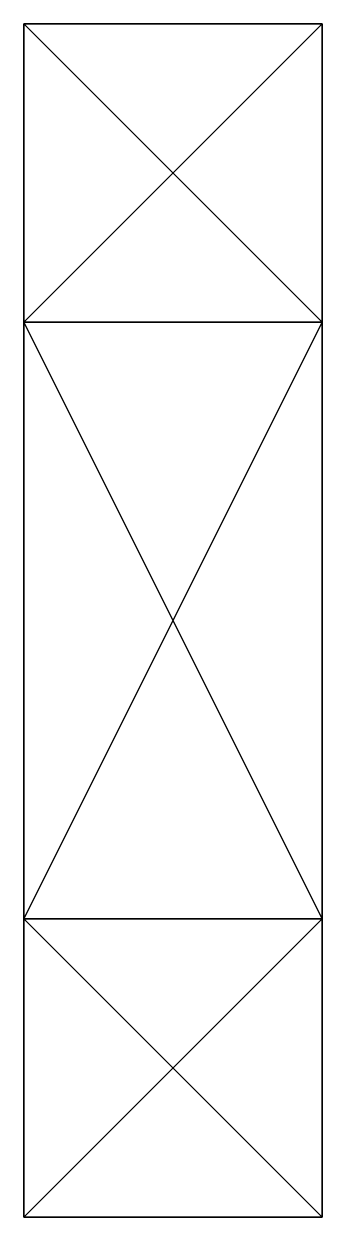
# Model space of a CAD drawing. Extents: x -16 to 16, y -64 to 64.
import ezdxf

# ---------------------------------------------------------------- set-up
doc = ezdxf.new("R2010")
doc.units = 0

msp = doc.modelspace()

# ---------------------------------------------------------------- meshes
at = {"layer": 'OBJECT000', "color": 50}
mesh = msp.add_polyface(dxfattribs=at)
corners = [(-16, -32, 64), (-16, -64), (-16, -32, -64), (-16, 32, -64), (-16, 64), (-16, 32, 64), (16, 64), (16, 32, -64), (16, -32, -64), (16, -64), (16, -32, 64), (16, 32, 64)]
mesh.append_faces([[corners[k] for k in face] for face in [(1, 5, 0), (7, 11, 6), (3, 6, 4), (2, 7, 3), (8, 1, 9), (9, 0, 10), (5, 10, 0), (4, 11, 5)]], dxfattribs={"vtx0": -1})
mesh.append_faces([[corners[k] for k in face] for face in [(1, 3, 4), (1, 4, 5), (7, 9, 10), (7, 10, 11)]], dxfattribs={"vtx0": -1, "vtx2": -1})
mesh.append_faces([[corners[k] for k in face] for face in [(1, 2, 3), (7, 8, 9), (3, 7, 6), (2, 8, 7), (8, 2, 1), (9, 1, 0), (5, 11, 10), (4, 6, 11)]], dxfattribs={"vtx2": -1})

doc.saveas('drawing.dxf')
